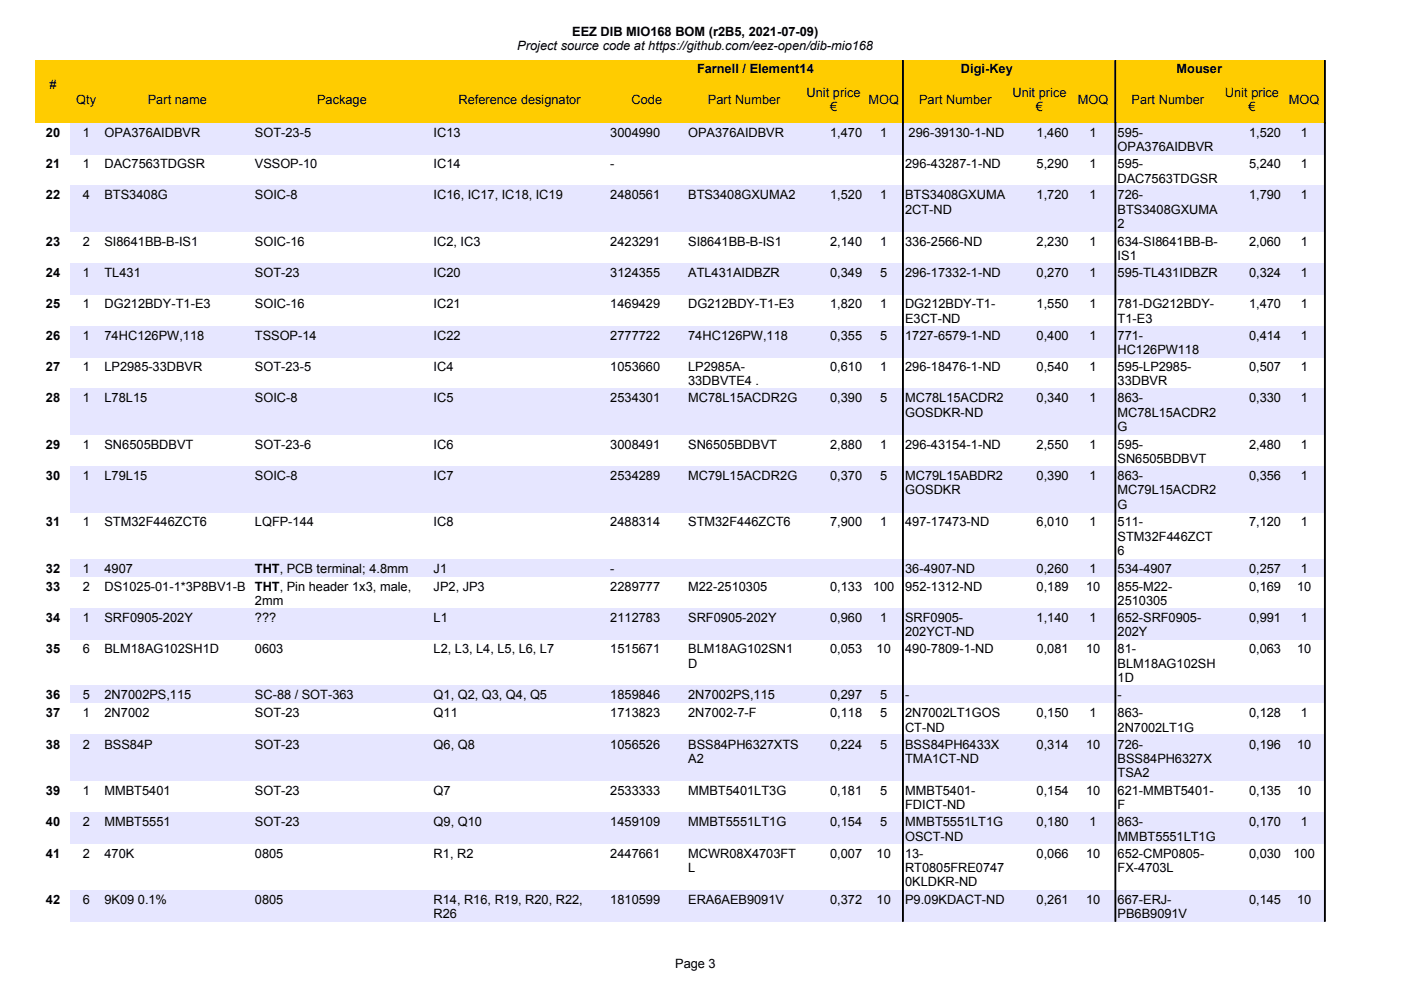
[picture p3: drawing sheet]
<svg xmlns="http://www.w3.org/2000/svg" width="297mm" height="210mm" viewBox="0 0 297 210" stroke-linecap="round" stroke-linejoin="round" font-family="sans-serif">
<defs><g id="words">
<g font-size="2.7">
<text x="109.7" y="10.6">Project source code at https://github.com/eez-open/dib-mio168</text>
<text x="121.3" y="7.5">EEZ DIB MIO168 BOM (r2B5, 2021-07-09)</text>
<text x="147.8" y="15.4">Farnell / Element14</text>
<text x="203.7" y="15.4">Digi-Key</text>
<text x="249.4" y="15.4">Mouser</text>
<text x="10.5" y="18.9">#</text>
<text x="16.2" y="22">Qty</text>
<text x="31.3" y="22">Part name</text>
<text x="67.2" y="22">Package</text>
<text x="97.2" y="22">Reference designator</text>
<text x="133.9" y="22">Code</text>
<text x="150.1" y="22">Part Number</text>
<text x="171" y="20.5">Unit price</text>
<text x="176" y="23.5">€</text>
<text x="184.1" y="22">MOQ</text>
<text x="194.9" y="22">Part Number</text>
<text x="214.7" y="20.5">Unit price</text>
<text x="219.6" y="23.5">€</text>
<text x="228.5" y="22">MOQ</text>
<text x="239.9" y="22">Part Number</text>
<text x="259.7" y="20.5">Unit price</text>
<text x="264.7" y="23.5">€</text>
<text x="273.3" y="22">MOQ</text>
<text x="9.7" y="29">20</text>
<text x="17.5" y="29">1</text>
<text x="22.2" y="29">OPA376AIDBVR</text>
<text x="54" y="29">SOT-23-5</text>
<text x="91.9" y="29">IC13</text>
<text x="129.4" y="29">3004990</text>
<text x="145.9" y="29">OPA376AIDBVR</text>
<text x="176" y="29">1,470</text>
<text x="186.6" y="29">1</text>
<text x="192.7" y="29">296-39130-1-ND</text>
<text x="219.8" y="29">1,460</text>
<text x="231" y="29">1</text>
<text x="237" y="29">595-</text>
<text x="264.8" y="29">1,520</text>
<text x="275.8" y="29">1</text>
<text x="9.7" y="35.7">21</text>
<text x="17.5" y="35.7">1</text>
<text x="22.2" y="35.7">DAC7563TDGSR</text>
<text x="54" y="35.7">VSSOP-10</text>
<text x="91.9" y="35.7">IC14</text>
<text x="129.4" y="35.7">-</text>
<text x="191.9" y="35.7">296-43287-1-ND</text>
<text x="219.8" y="35.7">5,290</text>
<text x="231" y="35.7">1</text>
<text x="237" y="32.1">OPA376AIDBVR</text>
<text x="237" y="35.7">595-</text>
<text x="264.8" y="35.7">5,240</text>
<text x="275.8" y="35.7">1</text>
<text x="237" y="38.7">DAC7563TDGSR</text>
<text x="9.7" y="42.3">22</text>
<text x="17.5" y="42.3">4</text>
<text x="22.2" y="42.3">BTS3408G</text>
<text x="54" y="42.3">SOIC-8</text>
<text x="91.9" y="42.3">IC16, IC17, IC18, IC19</text>
<text x="129.4" y="42.3">2480561</text>
<text x="145.9" y="42.3">BTS3408GXUMA2</text>
<text x="176" y="42.3">1,520</text>
<text x="186.6" y="42.3">1</text>
<text x="191.9" y="42.3">BTS3408GXUMA</text>
<text x="191.9" y="45.3">2CT-ND</text>
<text x="219.8" y="42.3">1,720</text>
<text x="231" y="42.3">1</text>
<text x="237" y="42.3">726-</text>
<text x="237" y="45.3">BTS3408GXUMA</text>
<text x="264.8" y="42.3">1,790</text>
<text x="275.8" y="42.3">1</text>
<text x="9.7" y="52.1">23</text>
<text x="17.5" y="52.1">2</text>
<text x="22.2" y="52.1">SI8641BB-B-IS1</text>
<text x="54" y="52.1">SOIC-16</text>
<text x="91.9" y="52.1">IC2, IC3</text>
<text x="129.4" y="52.1">2423291</text>
<text x="145.9" y="52.1">SI8641BB-B-IS1</text>
<text x="176" y="52.1">2,140</text>
<text x="186.6" y="52.1">1</text>
<text x="191.9" y="52.1">336-2566-ND</text>
<text x="219.8" y="52.1">2,230</text>
<text x="231" y="52.1">1</text>
<text x="237" y="48.4">2</text>
<text x="237" y="52.1">634-SI8641BB-B-</text>
<text x="264.8" y="52.1">2,060</text>
<text x="275.8" y="52.1">1</text>
<text x="9.7" y="58.8">24</text>
<text x="17.5" y="58.8">1</text>
<text x="22.2" y="58.8">TL431</text>
<text x="54" y="58.8">SOT-23</text>
<text x="91.9" y="58.8">IC20</text>
<text x="129.4" y="58.8">3124355</text>
<text x="145.9" y="58.8">ATL431AIDBZR</text>
<text x="176" y="58.8">0,349</text>
<text x="186.6" y="58.8">5</text>
<text x="191.9" y="58.8">296-17332-1-ND</text>
<text x="219.8" y="58.8">0,270</text>
<text x="231" y="58.8">1</text>
<text x="237" y="55.2">IS1</text>
<text x="237" y="58.8">595-TL431IDBZR</text>
<text x="264.8" y="58.8">0,324</text>
<text x="275.8" y="58.8">1</text>
<text x="9.7" y="65.4">25</text>
<text x="17.5" y="65.4">1</text>
<text x="22.2" y="65.4">DG212BDY-T1-E3</text>
<text x="54" y="65.4">SOIC-16</text>
<text x="91.9" y="65.4">IC21</text>
<text x="129.4" y="65.4">1469429</text>
<text x="145.9" y="65.4">DG212BDY-T1-E3</text>
<text x="176" y="65.4">1,820</text>
<text x="186.6" y="65.4">1</text>
<text x="191.9" y="65.4">DG212BDY-T1-</text>
<text x="219.8" y="65.4">1,550</text>
<text x="231" y="65.4">1</text>
<text x="237" y="65.4">781-DG212BDY-</text>
<text x="264.8" y="65.4">1,470</text>
<text x="275.8" y="65.4">1</text>
<text x="191.9" y="68.4">E3CT-ND</text>
<text x="237" y="68.4">T1-E3</text>
<text x="9.7" y="72">26</text>
<text x="17.5" y="72">1</text>
<text x="22.2" y="72">74HC126PW,118</text>
<text x="54" y="72">TSSOP-14</text>
<text x="91.9" y="72">IC22</text>
<text x="129.4" y="72">2777722</text>
<text x="145.9" y="72">74HC126PW,118</text>
<text x="176" y="72">0,355</text>
<text x="186.6" y="72">5</text>
<text x="191.9" y="72">1727-6579-1-ND</text>
<text x="219.8" y="72">0,400</text>
<text x="231" y="72">1</text>
<text x="237" y="72">771-</text>
<text x="237" y="75.1">HC126PW118</text>
<text x="264.8" y="72">0,414</text>
<text x="275.8" y="72">1</text>
<text x="9.7" y="78.7">27</text>
<text x="17.5" y="78.7">1</text>
<text x="22.2" y="78.7">LP2985-33DBVR</text>
<text x="54" y="78.7">SOT-23-5</text>
<text x="91.9" y="78.7">IC4</text>
<text x="129.4" y="78.7">1053660</text>
<text x="145.9" y="78.7">LP2985A-</text>
<text x="145.9" y="81.7">33DBVTE4 .</text>
<text x="176" y="78.7">0,610</text>
<text x="186.6" y="78.7">1</text>
<text x="191.9" y="78.7">296-18476-1-ND</text>
<text x="219.8" y="78.7">0,540</text>
<text x="231" y="78.7">1</text>
<text x="237" y="78.7">595-LP2985-</text>
<text x="237" y="81.7">33DBVR</text>
<text x="264.8" y="78.7">0,507</text>
<text x="275.8" y="78.7">1</text>
<text x="9.7" y="85.3">28</text>
<text x="17.5" y="85.3">1</text>
<text x="22.2" y="85.3">L78L15</text>
<text x="54" y="85.3">SOIC-8</text>
<text x="91.9" y="85.3">IC5</text>
<text x="129.4" y="85.3">2534301</text>
<text x="145.9" y="85.3">MC78L15ACDR2G</text>
<text x="176" y="85.3">0,390</text>
<text x="186.6" y="85.3">5</text>
<text x="191.9" y="85.3">MC78L15ACDR2</text>
<text x="191.9" y="88.4">GOSDKR-ND</text>
<text x="219.8" y="85.3">0,340</text>
<text x="231" y="85.3">1</text>
<text x="237" y="85.3">863-</text>
<text x="237" y="88.3">MC78L15ACDR2</text>
<text x="264.8" y="85.3">0,330</text>
<text x="275.8" y="85.3">1</text>
<text x="9.7" y="95.1">29</text>
<text x="17.5" y="95.1">1</text>
<text x="22.2" y="95.1">SN6505BDBVT</text>
<text x="54" y="95.1">SOT-23-6</text>
<text x="91.9" y="95.1">IC6</text>
<text x="129.4" y="95.1">3008491</text>
<text x="145.9" y="95.1">SN6505BDBVT</text>
<text x="176" y="95.1">2,880</text>
<text x="186.6" y="95.1">1</text>
<text x="191.9" y="95.1">296-43154-1-ND</text>
<text x="219.8" y="95.1">2,550</text>
<text x="231" y="95.1">1</text>
<text x="237" y="91.4">G</text>
<text x="237" y="95.1">595-</text>
<text x="264.8" y="95.1">2,480</text>
<text x="275.8" y="95.1">1</text>
<text x="9.7" y="101.8">30</text>
<text x="17.5" y="101.8">1</text>
<text x="22.2" y="101.8">L79L15</text>
<text x="54" y="101.8">SOIC-8</text>
<text x="91.9" y="101.8">IC7</text>
<text x="129.4" y="101.8">2534289</text>
<text x="145.9" y="101.8">MC79L15ACDR2G</text>
<text x="176" y="101.8">0,370</text>
<text x="186.6" y="101.8">5</text>
<text x="191.9" y="101.8">MC79L15ABDR2</text>
<text x="219.8" y="101.8">0,390</text>
<text x="231" y="101.8">1</text>
<text x="237" y="98.2">SN6505BDBVT</text>
<text x="237" y="101.8">863-</text>
<text x="264.8" y="101.8">0,356</text>
<text x="275.8" y="101.8">1</text>
<text x="191.9" y="104.8">GOSDKR</text>
<text x="237" y="104.8">MC79L15ACDR2</text>
<text x="237" y="107.8">G</text>
<text x="9.7" y="111.6">31</text>
<text x="17.5" y="111.6">1</text>
<text x="22.2" y="111.6">STM32F446ZCT6</text>
<text x="54" y="111.6">LQFP-144</text>
<text x="91.9" y="111.6">IC8</text>
<text x="129.4" y="111.6">2488314</text>
<text x="145.9" y="111.6">STM32F446ZCT6</text>
<text x="176" y="111.6">7,900</text>
<text x="186.6" y="111.6">1</text>
<text x="191.9" y="111.6">497-17473-ND</text>
<text x="219.8" y="111.6">6,010</text>
<text x="231" y="111.6">1</text>
<text x="237" y="111.6">511-</text>
<text x="264.8" y="111.6">7,120</text>
<text x="275.8" y="111.6">1</text>
<text x="237" y="114.7">STM32F446ZCT</text>
<text x="237" y="117.7">6</text>
<text x="9.7" y="121.5">32</text>
<text x="9.7" y="125.2">33</text>
<text x="17.5" y="121.5">1</text>
<text x="17.5" y="125.2">2</text>
<text x="22.2" y="121.5">4907</text>
<text x="22.2" y="125.2">DS1025-01-1*3P8BV1-B</text>
<text x="54" y="121.5">THT, PCB terminal; 4.8mm</text>
<text x="54" y="125.2">THT, Pin header 1x3, male,</text>
<text x="91.9" y="121.5">J1</text>
<text x="91.9" y="125.2">JP2, JP3</text>
<text x="129.4" y="121.5">-</text>
<text x="129.4" y="125.2">2289777</text>
<text x="145.9" y="125.2">M22-2510305</text>
<text x="176" y="125.2">0,133</text>
<text x="185.1" y="125.2">100</text>
<text x="191.9" y="121.5">36-4907-ND</text>
<text x="191.9" y="125.2">952-1312-ND</text>
<text x="219.8" y="121.5">0,260</text>
<text x="219.8" y="125.2">0,189</text>
<text x="230.3" y="125.2">10</text>
<text x="231" y="121.5">1</text>
<text x="237" y="121.5">534-4907</text>
<text x="237" y="125.2">855-M22-</text>
<text x="264.8" y="121.5">0,257</text>
<text x="264.8" y="125.2">0,169</text>
<text x="275" y="125.2">10</text>
<text x="275.8" y="121.5">1</text>
<text x="9.7" y="131.9">34</text>
<text x="17.5" y="131.9">1</text>
<text x="22.2" y="131.9">SRF0905-202Y</text>
<text x="54" y="131.9">???</text>
<text x="54" y="128.2">2mm</text>
<text x="91.9" y="131.9">L1</text>
<text x="129.4" y="131.9">2112783</text>
<text x="145.9" y="131.9">SRF0905-202Y</text>
<text x="176" y="131.9">0,960</text>
<text x="186.6" y="131.9">1</text>
<text x="191.9" y="131.9">SRF0905-</text>
<text x="219.8" y="131.9">1,140</text>
<text x="231" y="131.9">1</text>
<text x="237" y="128.2">2510305</text>
<text x="237" y="131.9">652-SRF0905-</text>
<text x="264.8" y="131.9">0,991</text>
<text x="275.8" y="131.9">1</text>
<text x="191.9" y="134.9">202YCT-ND</text>
<text x="237" y="134.9">202Y</text>
<text x="9.7" y="138.5">35</text>
<text x="17.5" y="138.5">6</text>
<text x="22.2" y="138.5">BLM18AG102SH1D</text>
<text x="54" y="138.5">0603</text>
<text x="91.9" y="138.5">L2, L3, L4, L5, L6, L7</text>
<text x="129.4" y="138.5">1515671</text>
<text x="145.9" y="138.5">BLM18AG102SN1</text>
<text x="145.9" y="141.5">D</text>
<text x="176" y="138.5">0,053</text>
<text x="185.8" y="138.5">10</text>
<text x="191.9" y="138.5">490-7809-1-ND</text>
<text x="219.8" y="138.5">0,081</text>
<text x="230.3" y="138.5">10</text>
<text x="237" y="138.5">81-</text>
<text x="237" y="141.5">BLM18AG102SH</text>
<text x="264.8" y="138.5">0,063</text>
<text x="275" y="138.5">10</text>
<text x="9.7" y="148.3">36</text>
<text x="17.5" y="148.3">5</text>
<text x="22.2" y="148.3">2N7002PS,115</text>
<text x="54" y="148.3">SC-88 / SOT-363</text>
<text x="91.9" y="148.3">Q1, Q2, Q3, Q4, Q5</text>
<text x="129.4" y="148.3">1859846</text>
<text x="145.9" y="148.3">2N7002PS,115</text>
<text x="176" y="148.3">0,297</text>
<text x="186.6" y="148.3">5</text>
<text x="191.9" y="148.3">-</text>
<text x="237" y="148.3">-</text>
<text x="237" y="144.6">1D</text>
<text x="9.7" y="152.1">37</text>
<text x="17.5" y="152.1">1</text>
<text x="22.2" y="152.1">2N7002</text>
<text x="54" y="152.1">SOT-23</text>
<text x="91.9" y="152.1">Q11</text>
<text x="129.4" y="152.1">1713823</text>
<text x="145.9" y="152.1">2N7002-7-F</text>
<text x="176" y="152.1">0,118</text>
<text x="186.6" y="152.1">5</text>
<text x="191.9" y="152.1">2N7002LT1GOS</text>
<text x="191.9" y="155.1">CT-ND</text>
<text x="219.8" y="152.1">0,150</text>
<text x="231" y="152.1">1</text>
<text x="237" y="152.1">863-</text>
<text x="237" y="155.1">2N7002LT1G</text>
<text x="264.8" y="152.1">0,128</text>
<text x="275.8" y="152.1">1</text>
<text x="9.7" y="158.7">38</text>
<text x="17.5" y="158.7">2</text>
<text x="22.2" y="158.7">BSS84P</text>
<text x="54" y="158.7">SOT-23</text>
<text x="91.9" y="158.7">Q6, Q8</text>
<text x="129.4" y="158.7">1056526</text>
<text x="145.9" y="158.7">BSS84PH6327XTS</text>
<text x="145.9" y="161.7">A2</text>
<text x="176" y="158.7">0,224</text>
<text x="186.6" y="158.7">5</text>
<text x="191.9" y="158.7">BSS84PH6433X</text>
<text x="191.9" y="161.7">TMA1CT-ND</text>
<text x="219.8" y="158.7">0,314</text>
<text x="230.3" y="158.7">10</text>
<text x="237" y="158.7">726-</text>
<text x="237" y="161.7">BSS84PH6327X</text>
<text x="264.8" y="158.7">0,196</text>
<text x="275" y="158.7">10</text>
<text x="237" y="164.8">TSA2</text>
<text x="9.7" y="168.6">39</text>
<text x="17.5" y="168.6">1</text>
<text x="22.2" y="168.6">MMBT5401</text>
<text x="54" y="168.6">SOT-23</text>
<text x="91.9" y="168.6">Q7</text>
<text x="129.4" y="168.6">2533333</text>
<text x="145.9" y="168.6">MMBT5401LT3G</text>
<text x="176" y="168.6">0,181</text>
<text x="186.6" y="168.6">5</text>
<text x="191.9" y="168.6">MMBT5401-</text>
<text x="191.9" y="171.6">FDICT-ND</text>
<text x="219.8" y="168.6">0,154</text>
<text x="230.3" y="168.6">10</text>
<text x="237" y="168.6">621-MMBT5401-</text>
<text x="237" y="171.6">F</text>
<text x="264.8" y="168.6">0,135</text>
<text x="275" y="168.6">10</text>
<text x="9.7" y="175.2">40</text>
<text x="17.5" y="175.2">2</text>
<text x="22.2" y="175.2">MMBT5551</text>
<text x="54" y="175.2">SOT-23</text>
<text x="91.9" y="175.2">Q9, Q10</text>
<text x="129.4" y="175.2">1459109</text>
<text x="145.9" y="175.2">MMBT5551LT1G</text>
<text x="176" y="175.2">0,154</text>
<text x="186.6" y="175.2">5</text>
<text x="191.9" y="175.2">MMBT5551LT1G</text>
<text x="191.9" y="178.2">OSCT-ND</text>
<text x="219.8" y="175.2">0,180</text>
<text x="231" y="175.2">1</text>
<text x="237" y="175.2">863-</text>
<text x="237" y="178.2">MMBT5551LT1G</text>
<text x="264.8" y="175.2">0,170</text>
<text x="275.8" y="175.2">1</text>
<text x="9.7" y="181.8">41</text>
<text x="17.5" y="181.8">2</text>
<text x="22.2" y="181.8">470K</text>
<text x="54" y="181.8">0805</text>
<text x="91.9" y="181.8">R1, R2</text>
<text x="129.4" y="181.8">2447661</text>
<text x="145.9" y="181.8">MCWR08X4703FT</text>
<text x="145.9" y="184.9">L</text>
<text x="176" y="181.8">0,007</text>
<text x="185.8" y="181.8">10</text>
<text x="191.9" y="181.8">13-</text>
<text x="191.9" y="184.9">RT0805FRE0747</text>
<text x="219.8" y="181.8">0,066</text>
<text x="230.3" y="181.8">10</text>
<text x="237" y="181.8">652-CMP0805-</text>
<text x="237" y="184.9">FX-4703L</text>
<text x="264.8" y="181.8">0,030</text>
<text x="274.2" y="181.8">100</text>
<text x="9.7" y="191.7">42</text>
<text x="17.5" y="191.7">6</text>
<text x="22.2" y="191.7">9K09 0.1%</text>
<text x="54" y="191.7">0805</text>
<text x="91.9" y="191.7">R14, R16, R19, R20, R22,</text>
<text x="129.4" y="191.7">1810599</text>
<text x="145.9" y="191.7">ERA6AEB9091V</text>
<text x="176" y="191.7">0,372</text>
<text x="185.8" y="191.7">10</text>
<text x="191.9" y="191.7">P9.09KDACT-ND</text>
<text x="191.9" y="187.9">0KLDKR-ND</text>
<text x="219.8" y="191.7">0,261</text>
<text x="230.3" y="191.7">10</text>
<text x="237" y="191.7">667-ERJ-</text>
<text x="264.8" y="191.7">0,145</text>
<text x="275" y="191.7">10</text>
<text x="91.9" y="194.7">R26</text>
<text x="237" y="194.7">PB6B9091V</text>
<text x="143.2" y="205.3">Page 3</text>
</g>
</g></defs>
<path d="M7.6 12.8h273.3v13.2h-273.3z" fill-rule="evenodd" fill="#fc0"/>
<g fill="#000" stroke="#000" stroke-width=".21">
<path d="M191.3 12.8h.2v13.3h-.2z" fill-rule="evenodd"/>
<path d="M236.4 12.8h.2v13.3h-.2z" fill-rule="evenodd"/>
<path d="M280.8 12.8h.2v13.3h-.2z" fill-rule="evenodd"/>
</g>
<g fill="#e6e6ff">
<path d="M14.9 26.1h266v6.6h-266z" fill-rule="evenodd"/>
<path d="M14.9 39.3h266v9.8h-266z" fill-rule="evenodd"/>
<path d="M14.9 55.8h266v6.6h-266z" fill-rule="evenodd"/>
<path d="M14.9 69.1h266v6.6h-266z" fill-rule="evenodd"/>
<path d="M14.9 82.3h266v9.8h-266z" fill-rule="evenodd"/>
<path d="M14.9 98.8h266v9.8h-266z" fill-rule="evenodd"/>
<path d="M14.9 118.5h266v3.7h-266z" fill-rule="evenodd"/>
<path d="M14.9 128.9h266v6.6h-266z" fill-rule="evenodd"/>
<path d="M14.9 145.3h266v3.8h-266z" fill-rule="evenodd"/>
<path d="M14.9 155.8h266v9.8h-266z" fill-rule="evenodd"/>
<path d="M14.9 172.2h266v6.6h-266z" fill-rule="evenodd"/>
<path d="M14.9 188.7h266v6.6h-266z" fill-rule="evenodd"/>
</g>
<g fill="#000" stroke="#000" stroke-width=".21">
<path d="M191.3 26.1h.2v169.2h-.2z" fill-rule="evenodd"/>
<path d="M236.4 26.1h.2v169.2h-.2z" fill-rule="evenodd"/>
<path d="M280.8 26.1h.2v169.2h-.2z" fill-rule="evenodd"/>
</g>
<use href="#words"/>
</svg>
